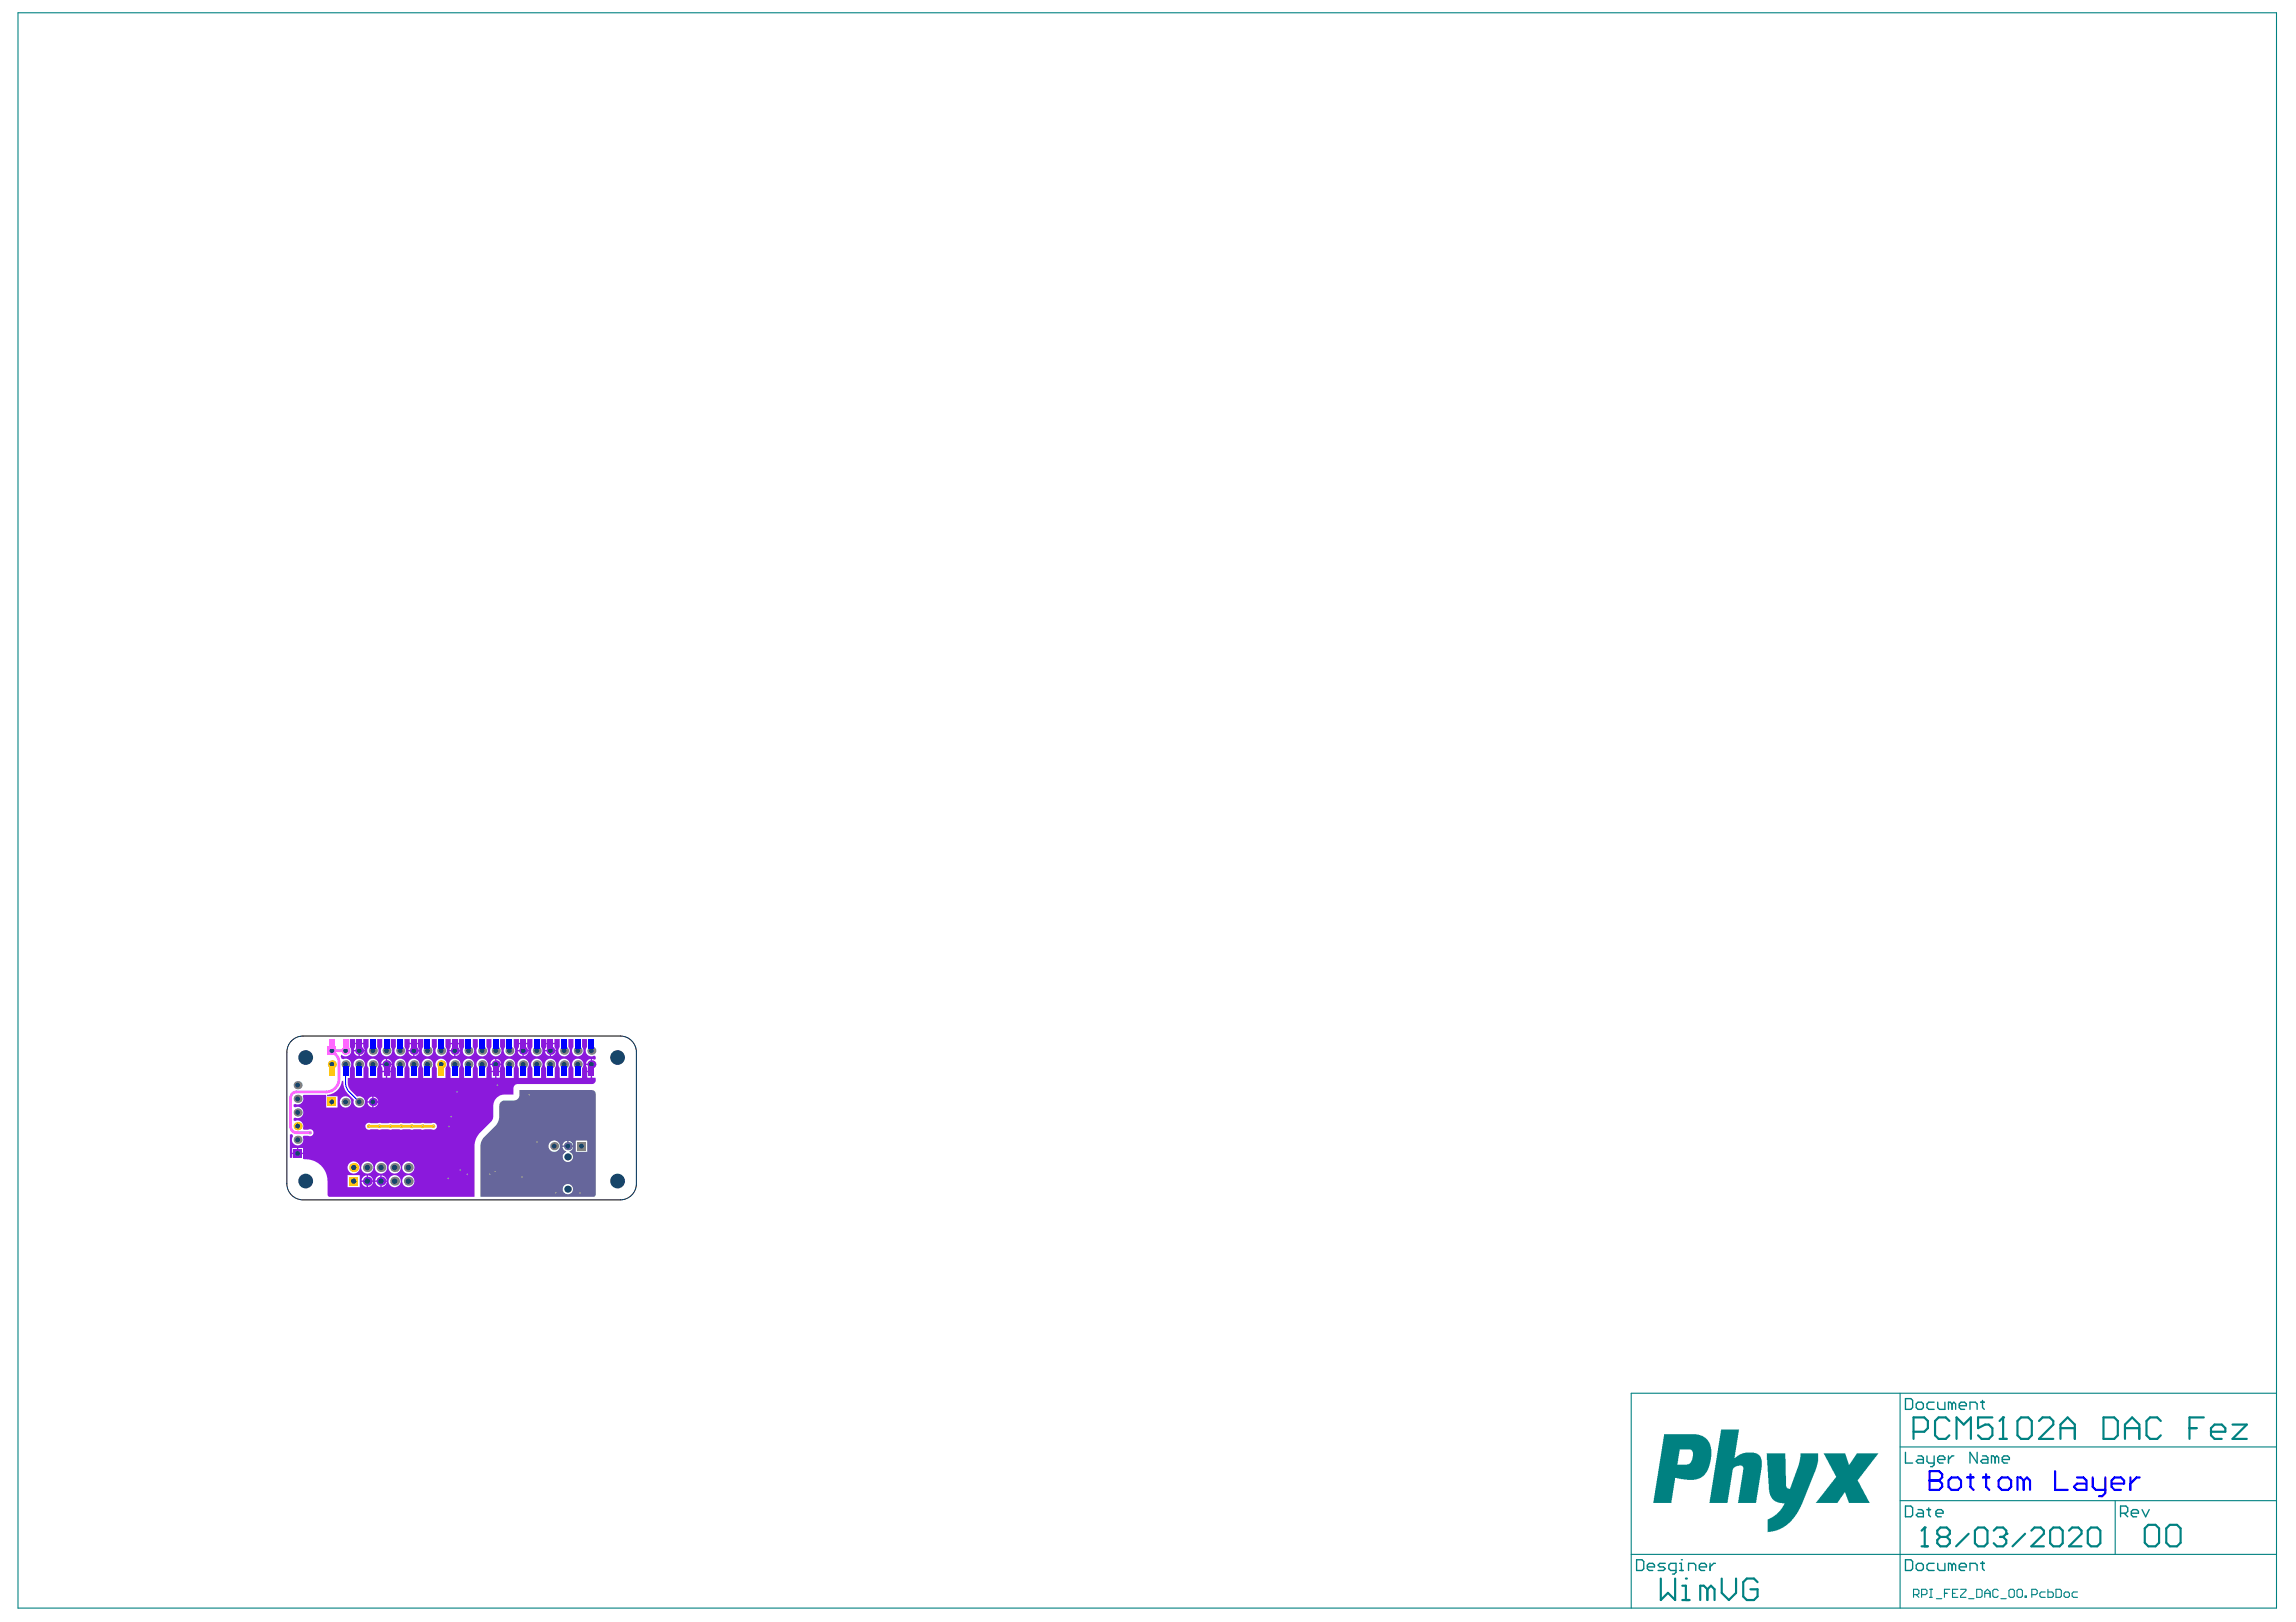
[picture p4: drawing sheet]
<svg xmlns="http://www.w3.org/2000/svg" width="297mm" height="210mm" viewBox="0 0 297 210" stroke-linecap="round" stroke-linejoin="round" font-family="sans-serif">
<g fill="#008181">
<path d="M228.5 188.1h2.5l.1 4.2 .2 .3 .1 .1 .2-.1 1.1-3.1 .2-.9v-.5h2.3v1l-.3 1.3-1.9 4.6-.8 1.3-1 1.1-1 .5-.8 .3-.7 .1v-1.2a.45 .45 0 0 1 .4-.6l.7-.5 .6-.5 .5-1h-.7l-.6-.2-.4-.4-.2-.4-.2-.7z"/>
<path d="M235.9 188.1h2.8l.5 1.4 .2-.1 .8-1.3h2.8l-2.6 3.3a.38 .38 0 0 0 .1 .5l1.4 2.6h-2.7l-.5-1.4h-.1l-.9 1.4h-2.8l2.2-2.8 .2-.3a.34 .34 0 0 0 .1-.5z"/>
<path d="M222.7 185h2.3l-.6 3.7 .7-.5 .7-.2h1.3l.4 .2 .3 .4 .1 .4v.9l-.7 4.6h-2.4l.7-4.1a.58 .58 0 0 0-.1-.7h-.7l-.3 .2a.59 .59 0 0 0-.3 .7l-.6 3.9h-2.4z"/>
<path d="M215.3 185.6h4.2l.8 .3 .6 .5 .4 .7 .1 .4v1.4l-.3 .8-.3 .8-.5 .6-.3 .2-.8 .2h-.9l-1.6-.2-.5 3.2h-2.3zM217.3 187.6l-.3 1.9h1.3l.3-.1 .3-.5 .1-.7a.57 .57 0 0 0-.3-.6z"/>
</g>
<g fill="none" stroke="#008181" stroke-width=".14">
<path d="M2.3 1.7h292.2v206.4h-292.2zM245.8 180.3v27.8M245.8 194.2h48.7M245.8 187.2h48.7M273.6 194.2v7M294.5 180.3h-83.5v27.8M211 201.2h83.5M247.6 206.4h.5l.2-.2v-.4l-.2-.1h-.5v1M247.9 206.4l.4 .3M248.6 206.4h.5l.2-.2v-.4l-.2-.1h-.5v1M249.6 205.7h.4M249.6 206.7h.4"/>
<path d="M249.8 205.7v1M250.5 206.9h.7M251.6 206.2h.3M252.3 205.7h-.7v1M252.6 206.2h.3M253.3 205.7h-.7v1h.7M253.6 205.7h.7v.1l-.7 .7v.2h.7M254.7 206.9h.7M255.7 205.7h.6l.1 .1v.7l-.1 .2h-.6zM256.8 206.2h.7M256.8 206.7v-.7l.3-.3 .4 .3v.7M258.5 205.8l-.2-.1h-.3l-.2 .1v.7l.2 .2h.3l.2-.2"/>
<path d="M258.9 206.9h.7M259.9 205.8l.2-.1h.3l.2 .1v.7l-.2 .2h-.3l-.2-.2zM260.9 205.8l.2-.1h.4l.1 .1v.7l-.1 .2h-.4l-.2-.2zM262 206.5h.2v.2h-.2zM262.9 206.4h.5l.2-.2v-.4l-.2-.1h-.5v1M264.6 206h-.5l-.2 .2v.3l.2 .2h.5M264.9 205.7v1h.6l.1-.2v-.3l-.1-.2h-.6M266 205.7h.5l.2 .1v.7l-.2 .2h-.5zM267 206.2l.2-.2h.4l.1 .2v.3l-.1 .2h-.4l-.2-.2zM268.8 206h-.6l-.1 .2v.3l.1 .2h.6"/>
</g>
<g fill="none" stroke="#008181" stroke-width=".18">
<path d="M246.5 194.9h.7l.2 .2v1l-.2 .2h-.7zM246.5 181h.7l.2 .2v1l-.2 .2h-.7zM246.5 187.9v1.4h.9M247.9 181.7l.2-.2h.5l.2 .2v.5l-.2 .2h-.5l-.2-.2zM248.1 195.4h.5l.2 .2v.7h-.7l-.2-.2 .2-.3h.7M248.1 188.4h.5l.2 .2v.7h-.7l-.2-.2 .2-.2h.7M249.3 195.4h.5M249.3 188.4v.7l.2 .2h.7M249.5 195.1v1l.3 .2M250.2 181.5h-.7l-.2 .2v.5l.2 .2h.7M250.2 188.4v1.2l-.2 .2h-.2M250.5 195.8h.9v-.2l-.2-.2h-.5l-.2 .2v.5l.2 .2h.5"/>
<path d="M250.7 188.9h.9v-.3l-.2-.2h-.5l-.2 .2v.5l.2 .2h.5M250.7 181.5v.7l.2 .2h.7v-.9M252.1 188.4v.9M252.5 181.7l-.2-.2h-.2v.9M252.5 181.7l.3-.2 .2 .2v.7M252.5 181.7v.7M252.8 188.4h-.3l-.4 .5M253.5 181.9h.9v-.2l-.2-.2h-.5l-.2 .2v.5l.2 .2h.5M254.9 182.4v-.9h.7l.2 .2v.7M255.8 187.9v1.4l-.9-1.4v1.4M256.3 181.5h.4M256.5 188.4h.4l.3 .2v.7h-.7l-.2-.2 .2-.2h.7"/>
<path d="M256.5 181.2v1l.2 .2M258.1 188.6l-.2-.2h-.3v.9M258.1 188.6v.7M258.1 188.6l.2-.2 .3 .2v.7M259 188.9h1v-.3l-.3-.2h-.4l-.3 .2v.5l.3 .2h.4M274.3 195.8h.7l.3-.2v-.5l-.3-.2h-.7v1.4M274.8 195.8l.5 .5M275.7 195.8h1v-.2l-.3-.2h-.4l-.3 .2v.5l.3 .2h.4M277.1 195.4l.5 .9 .5-.9M211.7 201.8h.7l.3 .3v.9l-.3 .2h-.7zM213.1 202.8h.9v-.3l-.2-.2h-.4l-.3 .2v.5l.3 .2h.4M215.4 202.3h-.7l-.2 .2 .2 .3h.5l.2 .2-.2 .2h-.7"/>
<path d="M216.8 203.2h-.7l-.2-.2v-.5l.2-.2h.7v1.2l-.2 .2h-.2M217.3 203.2h.5M217.3 202.3h.2v.9M217.5 201.8h.1M218.5 203.2v-.9h.6l.3 .2v.7M219.8 202.8h1v-.3l-.3-.2h-.4l-.3 .2v.5l.3 .2h.4M221.2 202.3v.9M221.9 202.3h-.2l-.5 .5M246.5 201.8h.7l.2 .3v.9l-.2 .2h-.7zM247.9 202.5l.2-.2h.5l.2 .2v.5l-.2 .2h-.5l-.2-.2zM250.2 202.3h-.7l-.2 .2v.5l.2 .2h.7M250.7 202.3v.7l.2 .2h.7v-.9"/>
<path d="M252.5 202.5l-.2-.2h-.2v.9M252.5 202.5v.7M252.5 202.5l.3-.2 .2 .2v.7M253.5 202.8h.9v-.3l-.2-.2h-.5l-.2 .2v.5l.2 .2h.5M254.9 203.2v-.9h.7l.2 .2v.7M256.3 202.3h.4M256.5 202.1v.9l.2 .2"/>
</g>
<g fill="none" stroke="#008181" stroke-width=".28">
<path d="M247.6 185.3h1.3l.5-.5v-.9l-.5-.5h-1.3v2.8M249 197.7h.1M249 197.7v2.4M249 197.7l-.4 .4M251 198.9l-.4 .4v.4l.4 .4h.8l.5-.4v-.4l-.5-.4M251 198.9l-.4-.4v-.4l.4-.4h.8l.5 .4v.4l-.5 .4M251 198.9h.8M252.2 183.9l-.5-.5h-.9l-.5 .5v1.8l.5 .5h.9l.5-.5M253.1 186.2v-2.8l.9 1 1-1v2.8M254.7 198.5l-1.6 1.6M255.5 198.1l.4-.4h.8l.4 .4v1.6l-.4 .4h-.8l-.4-.4zM257.8 183.4h-1.9v1.4l.9-.4h.5l.5 .4v.9l-.5 .5h-.9l-.5-.5"/>
<path d="M257.9 198.1l.4-.4h.8l.5 .4v.4M258.7 186.2h.9M258.7 198.9h.4M259.1 183.4h.1M259.1 183.4v2.8M259.1 183.4l-.4 .5M259.1 198.9l.5 .4v.4l-.5 .4h-.8l-.4-.4M259.6 198.5h.1M259.6 198.5l-.5 .4M261 183.9l.5-.5h.9l.5 .5v1.8l-.5 .5h-.9l-.5-.5zM262 198.5l-1.6 1.6M262.8 198.1l.4-.4h.8l.4 .4v.4l-1.6 1.6h1.6"/>
<path d="M263.8 183.9l.4-.5h1l.4 .5v.5l-1.8 1.8h1.8M265.2 198.1l.4-.4h.9l.4 .4v1.6l-.4 .4h-.9l-.4-.4zM266.6 186.2v-1.8l.9-1 .9 1v1.8M266.6 184.8h1.8M267.7 198.1l.4-.4h.8l.4 .4v.4l-1.6 1.6h1.6M270.1 198.1l.4-.4h.8l.4 .4v1.6l-.4 .4h-.8l-.4-.4zM272.1 183.4h1.4l.5 .5v1.8l-.5 .5h-1.4zM274.9 186.2v-1.8l.9-1 1 1v1.8M274.9 184.8h1.9M277.9 197.3h1l.4 .5v1.8l-.4 .5h-1l-.4-.5v-1.8zM279.5 183.9l-.4-.5h-.9l-.5 .5v1.8l.5 .5h.9l.4-.5M280.3 197.8l.4-.5h.9l.5 .5v1.8l-.5 .5h-.9l-.4-.5z"/>
<path d="M283.3 184.8h.9M285.1 183.4h-1.8v2.8M286 185.3h1.9v-.5l-.5-.4h-.9l-.5 .4v.9l.5 .5h.9M288.8 184.4h1.9l-1.9 1.8h1.9M214.9 204.3v2.8l.9-1 .9 1v-2.8M217.6 207.1h1M217.6 205.2h.5v1.9M218.1 204.3h.1M220.9 205.7l-.5-.5h-.4v1.9M220.9 205.7v1.4M220.9 205.7l.5-.5 .4 .5v1.4M222.7 204.3v1.8l1 1 .9-1v-1.8"/>
<path d="M227.4 204.7l-.5-.4h-.9l-.5 .4v1.9l.5 .5h.9l.5-.5v-.9h-.9M248.6 200.1h.8"/>
</g>
<path d="M64.8 142.6l.4-.2h1.3a.7 .7 0 0 0 .7-.7v-.6h9.4a.49 .49 0 0 1 .5 .5v13l-.2 .3h-14.7v-6.5a1.67 1.67 0 0 1 .5-1.3l1.4-1.4a1.77 1.77 0 0 0 .5-1.2v-1.5zM73.6 147.6v.6h.6l-.2-.4zM73 147.8l-.2 .4h.6v-.6zM74.5 147.6v1.5h1.5v-1.5zM71 148.3a.74 .74 0 0 0 1.4 0 .74 .74 0 0 0-1.4 0zM72.8 148.4l.1 .3 .4 .4a.66 .66 0 0 0-.4 1 .66 .66 0 0 0 1.1 0 .66 .66 0 0 0-.3-1l.4-.4 .1-.3zM72.8 153.9a.67 .67 0 0 0 1.3 0 .67 .67 0 0 0-1.3 0z" fill="#66669b"/>
<path d="M45.3 134.5h.6v.5h1.1v-.5h.7v1a.73 .73 0 0 0 0 1 .73 .73 0 0 0 1 0 .73 .73 0 0 0 .1-1v-1h.6v1v.1a.73 .73 0 0 0 .7 1.1 .73 .73 0 0 0 .5-1.2v-1h.6v1l-.1 .1a.73 .73 0 0 0 .7 1.1 .73 .73 0 0 0 .5-1.2v-1h.7v.5h1.1v-.5h.6v1v.1a.73 .73 0 0 0 .7 1.1 .73 .73 0 0 0 .5-1.2v-1h.6v1l-.1 .1a.73 .73 0 0 0 .7 1.1 .73 .73 0 0 0 .5-1.2v-1h.7v.5h1.1v-.5h.6v1v.1a.73 .73 0 0 0 .7 1.1 .73 .73 0 0 0 .5-1.2v-1h.6v1l-.1 .1a.73 .73 0 0 0 .7 1.1 .73 .73 0 0 0 .5-1.2v-1h.7v1l-.1 .1a.73 .73 0 0 0 .7 1.1 .73 .73 0 0 0 .5-1.2v-1h.7v1l-.1 .1a.73 .73 0 0 0 .7 1.1 .73 .73 0 0 0 .5-1.2v-1h.6v.5h1.1v-.5h.7v1l-.1 .1a.73 .73 0 0 0 .7 1.1 .73 .73 0 0 0 .5-1.2v-1h.7v.5h1v-.5h.7v1l-.1 .1a.73 .73 0 0 0 .7 1.1 .73 .73 0 0 0 .5-1.2v-1h.7v1l-.1 .1a.73 .73 0 0 0 .7 1.1 .73 .73 0 0 0 .5-1.2v-1h.7v1l-.1 .1a.74 .74 0 0 0 .1 .9 .74 .74 0 0 0 .9 .1l.1 .1 .1 .4h-.2l-.3-.1v.7l-.1 .1h-.7l.2 .4v.4h.5l.1 .1v.8h.4l.1 .1a.52 .52 0 0 1-.5 .7h-9.7a.63 .63 0 0 0-.5 .8v.5h-1.2a1.47 1.47 0 0 0-1.4 1.4v1.5l-.1 .4-1.8 1.9a2.54 2.54 0 0 0-.5 1.6v6.5h-18.7l-.2-.1-.1-.2v-1.8a2.82 2.82 0 0 0-2.9-2.8h-.3v-.6h-1.4v.4h-.3v-3h.2h.2v.3a.73 .73 0 0 0 .6 1.1 .73 .73 0 0 0 .7-1l.1-.2h.6a.46 .46 0 0 0 .7-.4 .46 .46 0 0 0-.7-.4h-.6l-.1-.2a.73 .73 0 0 0-.2-.8 .73 .73 0 0 0-.8-.1l-.2-.1v-.3l.2-.1 .1 .1a.73 .73 0 0 0 .9-.8 .73 .73 0 0 0-1-.6l-.2-.1v-.3h.2h.1a.73 .73 0 0 0 .8-.2 .73 .73 0 0 0 .1-.8v-.2h3v1.6h1.5v-1.4h-1.4v-.2h.2a2.05 2.05 0 0 0 1.7-1.8h.2v.5a2.05 2.05 0 0 0 .6 1.2l.8 .7a.73 .73 0 0 0 .6 1 .73 .73 0 0 0 .8-.8 .73 .73 0 0 0-1-.6l-.8-.8a1.92 1.92 0 0 1-.4-1.6h.3v-1.3a.73 .73 0 0 0 0-.9 .73 .73 0 0 0-.9-.2l-.2-.1-.1-.3 .1-.2a.73 .73 0 0 0 1 0 .73 .73 0 0 0 .1-1zM70.7 135.1v.4l-.2 .4h1.4l-.2-.4v-.4zM67.1 135.1v.4l-.1 .4h1.4l-.2-.4v-.4zM58.3 135.1v.4l-.2 .4h1.4l-.1-.4v-.4zM53 135.1v.4l-.2 .4h1.4l-.1-.4v-.4zM45.9 135.1v.4l-.1 .4h1.4l-.2-.4v-.4zM71.3 136.1v.6l.4-.2 .2-.4zM70.5 136.1l.2 .4 .4 .2v-.6zM67.8 136.1v.6l.4-.2 .2-.4zM67 136.1l.2 .4 .4 .2v-.6zM58.9 136.1v.6l.4-.2 .2-.4zM58.1 136.1l.2 .4 .5 .2v-.6zM53.6 136.1v.6l.4-.2 .2-.4zM52.8 136.1l.2 .4 .4 .2v-.6zM46.6 136.1v.6l.4-.2 .2-.4zM45.8 136.1l.2 .4 .4 .2v-.6zM76 137.2l-.2 .4h.6v-.6zM64.2 137v.6h.6l-.2-.4zM63.6 137.2l-.2 .4h.7v-.6zM50.1 137v.6h.6l-.2-.4zM49.5 137.2l-.2 .4h.6v-.6zM63.4 137.8l.2 .4v.4h1.1v-.4l.1-.4zM49.3 137.8l.2 .4v.4h1v-.4l.2-.4zM64.2 138.7v.8h.5v-.8zM63.6 138.7v.8h.5v-.8zM50.1 138.7v.8h.4v-.8zM49.5 138.7v.8h.4v-.8zM76 138.7v.8h.4v-.8zM74.2 137.2a.72 .72 0 0 0 0 1v1.3h1.1v-1.3a.73 .73 0 0 0-.1-1 .73 .73 0 0 0-1 0zM72.5 137.2a.73 .73 0 0 0-.1 1v1.3h1.1v-1.3a.73 .73 0 0 0 0-1 .73 .73 0 0 0-1 0zM70.7 137.2a.73 .73 0 0 0 0 1v1.3h1.1v-1.3a.73 .73 0 0 0-.1-1 .73 .73 0 0 0-1 0zM68.9 137.2a.73 .73 0 0 0 0 1v1.3h1.1v-1.3a.73 .73 0 0 0-.1-1 .73 .73 0 0 0-1 0zM67.2 137.2a.72 .72 0 0 0-.1 1v1.3h1.1v-1.3a.73 .73 0 0 0 0-1 .73 .73 0 0 0-1 0zM65.4 137.2a.73 .73 0 0 0 0 1v1.3h1.1v-1.3a.73 .73 0 0 0-.1-1 .73 .73 0 0 0-1 0zM61.9 137.2a.73 .73 0 0 0-.1 1v1.3h1.1v-1.3a.73 .73 0 0 0 0-1 .73 .73 0 0 0-1 0zM60.1 137.2a.72 .72 0 0 0-.1 1v1.3h1.2v-1.3a.73 .73 0 0 0-.1-1 .73 .73 0 0 0-1 0zM58.3 137.2a.73 .73 0 0 0 0 1v1.3h1.1v-1.3a.73 .73 0 0 0-.1-1 .73 .73 0 0 0-1 0zM56.6 137.2a.73 .73 0 0 0-.1 1v1.3h1.1v-1.3a.73 .73 0 0 0 0-1 .73 .73 0 0 0-1 0zM54.8 137.2a.73 .73 0 0 0-.1 1v1.3h1.2v-1.3a.73 .73 0 0 0-.1-1 .73 .73 0 0 0-1 0zM53 137.2a.72 .72 0 0 0 0 1v1.3h1.1v-1.3a.73 .73 0 0 0-.1-1 .73 .73 0 0 0-1 0zM51.2 137.2a.73 .73 0 0 0 0 1v1.3h1.1v-1.3a.73 .73 0 0 0 0-1 .73 .73 0 0 0-1.1 0zM47.7 137.2a.72 .72 0 0 0 0 1v1.3h1.1v-1.3a.73 .73 0 0 0-.1-1 .73 .73 0 0 0-1 0zM45.9 137.2a.73 .73 0 0 0 0 1v1.3h1.1v-1.3a.73 .73 0 0 0 0-1 .73 .73 0 0 0-1.1 0zM48.3 141.9v.6h.6l-.2-.4zM47.7 142.1l-.2 .4h.6v-.6zM48.3 142.7v.6l.4-.2 .2-.4zM47.5 142.7l.2 .4 .4 .2v-.6zM44 142.6a.74 .74 0 0 0 1.4 0 .74 .74 0 0 0-1.4 0zM47.4 145.4a.46 .46 0 0 0 0 .6 .46 .46 0 0 0 .6 .1l5.3 .1 2.5-.1a.46 .46 0 0 0 .7-.3 .46 .46 0 0 0-.7-.4l-8.1-.1zM38.6 148.6v.6h.6v-.6zM37.8 148.6v.6h.6v-.6zM52 151.1a.8 .8 0 0 0 1.6 0 .8 .8 0 0 0-1.6 0zM50.3 151.1a.79 .79 0 0 0 1.5 0 .79 .79 0 0 0-1.5 0zM48.5 151.1a.8 .8 0 0 0 1.6 0 .8 .8 0 0 0-1.6 0zM46.7 151.1a.8 .8 0 0 0 1.6 0 .8 .8 0 0 0-1.6 0zM45 151.1a.79 .79 0 0 0 1.5 0 .79 .79 0 0 0-1.5 0zM49.4 152.1v.7h.6v-.1a.74 .74 0 0 0-.6-.6zM48.8 152.3l-.3 .5h.7v-.7zM47.6 152.1v.7h.7v-.1a.74 .74 0 0 0-.7-.6zM47 152.3l-.2 .5h.6v-.7zM49.4 152.9v.7h.1a.74 .74 0 0 0 .5-.7zM48.5 152.9l.1 .2a.74 .74 0 0 0 .6 .5v-.7zM47.6 152.9v.7h.1a.74 .74 0 0 0 .6-.7zM46.8 152.9v.2a.74 .74 0 0 0 .6 .5v-.7zM45 152.1v1.5h1.5v-1.5zM52 152.9a.8 .8 0 0 0 1.6 0 .8 .8 0 0 0-1.6 0zM50.3 152.9a.79 .79 0 0 0 1.5 0 .79 .79 0 0 0-1.5 0z" fill="#8b19dc"/>
<path d="M43.9 137.5v2.1M44.7 136h-1.8l.5 .5M37.6 142.1v3.7M38.4 146.6h1.7" fill="none" stroke="#f6f" stroke-width=".35"/>
<path d="M44.7 138.7v1.4M45.2 141.4l1.3 1.2" fill="none" stroke="#00f" stroke-width=".14"/>
<path d="M47.7 145.8h4.2" fill="none" stroke="#ffc612" stroke-width=".35"/>
<circle cx="54.7" cy="145.8" r=".18" fill="#ffc612"/>
<path d="M51.9 145.8h4.2" fill="none" stroke="#ffc612" stroke-width=".35"/>
<path d="M43.4 136.5a1.41 1.41 0 0 1 .5 1M43.9 139.6a1.67 1.67 0 0 1-1.7 1.7h-3.8a.77 .77 0 0 0-.8 .8M37.6 145.8a.77 .77 0 0 0 .8 .8" fill="none" stroke="#f6f" stroke-width=".35"/>
<g fill="none" stroke="#00f" stroke-width=".28">
<path d="M249.6 191.6h.1M249.6 190.4h1.3l.4 .4v.4l-.4 .4 .4 .4v.4l-.4 .4h-1.3zM249.6 191.6h1.3M252.1 191.6l.4-.4h.8l.4 .4v.8l-.4 .4h-.8l-.4-.4zM254.5 191.2h.8M254.9 190.8v1.6l.4 .4M256.5 191.2h.9M256.9 190.8v1.6l.5 .4M258.6 191.6l.4-.4h.8l.4 .4v.8l-.4 .4h-.8l-.4-.4zM261.8 191.6l-.4-.4h-.4v1.6M261.8 191.6v1.2M261.8 191.6l.4-.4 .4 .4v1.2"/>
<path d="M265.9 190.4v2.4h1.6M268.7 191.2h.8l.4 .4v1.2h-1.2l-.4-.4 .4-.4h1.2M270.7 191.2v1.2l.4 .4h1.3M272.4 191.2v2l-.4 .4h-.4M273.2 192h1.6v-.4l-.4-.4h-.8l-.4 .4v.8l.4 .4h.8M275.6 191.2v1.6M276.8 191.2h-.4l-.8 .8"/>
</g>
<path d="M44.7 140.1a1.76 1.76 0 0 0 .5 1.3" fill="none" stroke="#00f" stroke-width=".14"/>
<circle cx="58.1" cy="145.8" r=".24" fill="#8b19dc"/>
<circle cx="58.1" cy="145.8" r=".1" fill="#a7978e"/>
<circle cx="53.3" cy="145.8" r=".24" fill="#ffc612"/>
<circle cx="53.3" cy="145.8" r=".1" fill="#a7978e"/>
<circle cx="47.7" cy="145.8" r=".24" fill="#ffc612"/>
<circle cx="47.7" cy="145.8" r=".1" fill="#a7978e"/>
<circle cx="49.1" cy="145.8" r=".24" fill="#ffc612"/>
<circle cx="49.1" cy="145.8" r=".1" fill="#a7978e"/>
<circle cx="50.5" cy="145.8" r=".24" fill="#ffc612"/>
<circle cx="50.5" cy="145.8" r=".1" fill="#a7978e"/>
<circle cx="51.9" cy="145.8" r=".24" fill="#ffc612"/>
<circle cx="51.9" cy="145.8" r=".1" fill="#a7978e"/>
<circle cx="54.7" cy="145.8" r=".24" fill="#ffc612"/>
<circle cx="54.7" cy="145.8" r=".1" fill="#a7978e"/>
<circle cx="60.5" cy="152" r=".24" fill="#8b19dc"/>
<circle cx="60.5" cy="152" r=".1" fill="#a7978e"/>
<circle cx="58" cy="152.5" r=".24" fill="#8b19dc"/>
<circle cx="58" cy="152.5" r=".1" fill="#a7978e"/>
<circle cx="59.5" cy="151.4" r=".24" fill="#8b19dc"/>
<circle cx="59.5" cy="151.4" r=".1" fill="#a7978e"/>
<circle cx="58.4" cy="144.5" r=".24" fill="#8b19dc"/>
<circle cx="58.4" cy="144.5" r=".1" fill="#a7978e"/>
<circle cx="59.1" cy="141.3" r=".24" fill="#8b19dc"/>
<circle cx="59.1" cy="141.3" r=".1" fill="#a7978e"/>
<circle cx="64.3" cy="140.4" r=".24" fill="#8b19dc"/>
<circle cx="64.3" cy="140.4" r=".1" fill="#a7978e"/>
<circle cx="63.3" cy="152" r=".24" fill="#66669b"/>
<circle cx="63.3" cy="152" r=".1" fill="#a7978e"/>
<circle cx="64.1" cy="151.6" r=".24" fill="#66669b"/>
<circle cx="64.1" cy="151.6" r=".1" fill="#a7978e"/>
<circle cx="68.5" cy="141.7" r=".24" fill="#66669b"/>
<circle cx="68.5" cy="141.7" r=".1" fill="#a7978e"/>
<circle cx="67.5" cy="152.3" r=".24" fill="#66669b"/>
<circle cx="67.5" cy="152.3" r=".1" fill="#a7978e"/>
<circle cx="69.5" cy="147.8" r=".24" fill="#66669b"/>
<circle cx="69.5" cy="147.8" r=".1" fill="#a7978e"/>
<circle cx="56.1" cy="145.8" r=".24" fill="#ffc612"/>
<circle cx="56.1" cy="145.8" r=".1" fill="#a7978e"/>
<circle cx="40.1" cy="146.6" r=".24" fill="#f6f"/>
<circle cx="40.1" cy="146.6" r=".1" fill="#a7978e"/>
<circle cx="71.9" cy="154.4" r=".24" fill="#66669b"/>
<circle cx="71.9" cy="154.4" r=".1" fill="#a7978e"/>
<circle cx="75" cy="154.4" r=".24" fill="#66669b"/>
<circle cx="75" cy="154.4" r=".1" fill="#a7978e"/>
<path d="M38 148.7h1v1.1h-1z" fill-rule="evenodd" fill="#8b19dc"/>
<circle cx="38.5" cy="149.3" r=".31" fill="#174569"/>
<circle cx="38.5" cy="142.2" r=".53" fill="#818181"/>
<circle cx="38.5" cy="142.2" r=".31" fill="#174569"/>
<circle cx="38.5" cy="147.5" r=".53" fill="#818181"/>
<circle cx="38.5" cy="147.5" r=".31" fill="#174569"/>
<circle cx="38.5" cy="145.7" r=".53" fill="#ffc612"/>
<circle cx="38.5" cy="145.7" r=".31" fill="#174569"/>
<circle cx="38.5" cy="144" r=".53" fill="#818181"/>
<circle cx="38.5" cy="144" r=".31" fill="#174569"/>
<path d="M74.7 147.8h1.1v1h-1.1z" fill-rule="evenodd" fill="#818181"/>
<circle cx="75.2" cy="148.3" r=".31" fill="#174569"/>
<circle cx="38.5" cy="140.4" r=".53" fill="#818181"/>
<circle cx="38.5" cy="140.4" r=".31" fill="#174569"/>
<path d="M45.2 152.3h1.1v1.1h-1.1z" fill-rule="evenodd" fill="#ffc612"/>
<circle cx="45.8" cy="152.9" r=".35" fill="#174569"/>
<circle cx="45.8" cy="151.1" r=".58" fill="#ffc612"/>
<circle cx="45.8" cy="151.1" r=".35" fill="#174569"/>
<path d="M42.4 142.1h1.1v1h-1.1z" fill-rule="evenodd" fill="#ffc612"/>
<circle cx="42.9" cy="142.6" r=".31" fill="#174569"/>
<circle cx="44.7" cy="142.6" r=".53" fill="#818181"/>
<circle cx="44.7" cy="142.6" r=".31" fill="#174569"/>
<path d="M42.4 135.4h1.1v1.1h-1.1z" fill-rule="evenodd" fill="#f6f"/>
<circle cx="42.9" cy="136" r=".31" fill="#174569"/>
<circle cx="42.9" cy="137.7" r=".53" fill="#ffc612"/>
<circle cx="42.9" cy="137.7" r=".31" fill="#174569"/>
<circle cx="44.7" cy="136" r=".53" fill="#f6f"/>
<circle cx="44.7" cy="136" r=".31" fill="#174569"/>
<circle cx="44.7" cy="137.7" r=".53" fill="#818181"/>
<circle cx="44.7" cy="137.7" r=".31" fill="#174569"/>
<circle cx="49.3" cy="152.9" r=".58" fill="#8b19dc"/>
<circle cx="49.3" cy="152.9" r=".35" fill="#174569"/>
<circle cx="51.1" cy="152.9" r=".58" fill="#818181"/>
<circle cx="51.1" cy="152.9" r=".35" fill="#174569"/>
<circle cx="49.3" cy="151.1" r=".58" fill="#818181"/>
<circle cx="49.3" cy="151.1" r=".35" fill="#174569"/>
<circle cx="51.1" cy="151.1" r=".58" fill="#818181"/>
<circle cx="51.1" cy="151.1" r=".35" fill="#174569"/>
<circle cx="48.2" cy="142.6" r=".53" fill="#8b19dc"/>
<circle cx="48.2" cy="142.6" r=".31" fill="#174569"/>
<circle cx="50" cy="137.7" r=".53" fill="#8b19dc"/>
<circle cx="50" cy="137.7" r=".31" fill="#174569"/>
<circle cx="50" cy="136" r=".53" fill="#818181"/>
<circle cx="50" cy="136" r=".31" fill="#174569"/>
<circle cx="48.2" cy="137.7" r=".53" fill="#818181"/>
<circle cx="48.2" cy="137.7" r=".31" fill="#174569"/>
<circle cx="48.2" cy="136" r=".53" fill="#818181"/>
<circle cx="48.2" cy="136" r=".31" fill="#174569"/>
<circle cx="51.8" cy="137.7" r=".53" fill="#818181"/>
<circle cx="51.8" cy="137.7" r=".31" fill="#174569"/>
<circle cx="51.8" cy="136" r=".53" fill="#818181"/>
<circle cx="51.8" cy="136" r=".31" fill="#174569"/>
<circle cx="57.1" cy="137.7" r=".53" fill="#ffc612"/>
<circle cx="57.1" cy="137.7" r=".31" fill="#174569"/>
<circle cx="57.1" cy="136" r=".53" fill="#818181"/>
<circle cx="57.1" cy="136" r=".31" fill="#174569"/>
<circle cx="53.5" cy="137.7" r=".53" fill="#818181"/>
<circle cx="53.5" cy="137.7" r=".31" fill="#174569"/>
<circle cx="53.5" cy="136" r=".53" fill="#8b19dc"/>
<circle cx="53.5" cy="136" r=".31" fill="#174569"/>
<circle cx="55.3" cy="136" r=".53" fill="#818181"/>
<circle cx="55.3" cy="136" r=".31" fill="#174569"/>
<circle cx="55.3" cy="137.7" r=".53" fill="#818181"/>
<circle cx="55.3" cy="137.7" r=".31" fill="#174569"/>
<circle cx="62.4" cy="136" r=".53" fill="#818181"/>
<circle cx="62.4" cy="136" r=".31" fill="#174569"/>
<circle cx="62.4" cy="137.7" r=".53" fill="#818181"/>
<circle cx="62.4" cy="137.7" r=".31" fill="#174569"/>
<circle cx="60.6" cy="136" r=".53" fill="#818181"/>
<circle cx="60.6" cy="136" r=".31" fill="#174569"/>
<circle cx="60.6" cy="137.7" r=".53" fill="#818181"/>
<circle cx="60.6" cy="137.7" r=".31" fill="#174569"/>
<circle cx="67.7" cy="136" r=".53" fill="#8b19dc"/>
<circle cx="67.7" cy="136" r=".31" fill="#174569"/>
<circle cx="67.7" cy="137.7" r=".53" fill="#818181"/>
<circle cx="67.7" cy="137.7" r=".31" fill="#174569"/>
<circle cx="65.9" cy="136" r=".53" fill="#818181"/>
<circle cx="65.9" cy="136" r=".31" fill="#174569"/>
<circle cx="65.9" cy="137.7" r=".53" fill="#818181"/>
<circle cx="65.9" cy="137.7" r=".31" fill="#174569"/>
<circle cx="73.5" cy="153.9" r=".42" fill="#818181"/>
<circle cx="73.5" cy="153.9" r=".45" fill="#174569"/>
<circle cx="73.5" cy="148.3" r=".53" fill="#66669b"/>
<circle cx="73.5" cy="148.3" r=".31" fill="#174569"/>
<circle cx="71.7" cy="148.3" r=".53" fill="#818181"/>
<circle cx="71.7" cy="148.3" r=".31" fill="#174569"/>
<circle cx="73.5" cy="149.7" r=".42" fill="#818181"/>
<circle cx="73.5" cy="149.7" r=".45" fill="#174569"/>
<circle cx="71.2" cy="137.7" r=".53" fill="#818181"/>
<circle cx="71.2" cy="137.7" r=".31" fill="#174569"/>
<circle cx="71.2" cy="136" r=".53" fill="#8b19dc"/>
<circle cx="71.2" cy="136" r=".31" fill="#174569"/>
<circle cx="73" cy="136" r=".53" fill="#818181"/>
<circle cx="73" cy="136" r=".31" fill="#174569"/>
<circle cx="73" cy="137.7" r=".53" fill="#818181"/>
<circle cx="73" cy="137.7" r=".31" fill="#174569"/>
<circle cx="76.5" cy="137.7" r=".53" fill="#8b19dc"/>
<circle cx="76.5" cy="137.7" r=".31" fill="#174569"/>
<circle cx="76.5" cy="136" r=".53" fill="#818181"/>
<circle cx="76.5" cy="136" r=".31" fill="#174569"/>
<circle cx="47.5" cy="152.9" r=".58" fill="#8b19dc"/>
<circle cx="47.5" cy="152.9" r=".35" fill="#174569"/>
<circle cx="52.8" cy="152.9" r=".58" fill="#818181"/>
<circle cx="52.8" cy="152.9" r=".35" fill="#174569"/>
<circle cx="47.5" cy="151.1" r=".58" fill="#818181"/>
<circle cx="47.5" cy="151.1" r=".35" fill="#174569"/>
<circle cx="52.8" cy="151.1" r=".58" fill="#818181"/>
<circle cx="52.8" cy="151.1" r=".35" fill="#174569"/>
<circle cx="46.5" cy="142.6" r=".53" fill="#818181"/>
<circle cx="46.5" cy="142.6" r=".31" fill="#174569"/>
<circle cx="64.1" cy="136" r=".53" fill="#818181"/>
<circle cx="64.1" cy="136" r=".31" fill="#174569"/>
<circle cx="64.1" cy="137.7" r=".53" fill="#8b19dc"/>
<circle cx="64.1" cy="137.7" r=".31" fill="#174569"/>
<circle cx="58.8" cy="136" r=".53" fill="#8b19dc"/>
<circle cx="58.8" cy="136" r=".31" fill="#174569"/>
<circle cx="58.8" cy="137.7" r=".53" fill="#818181"/>
<circle cx="58.8" cy="137.7" r=".31" fill="#174569"/>
<circle cx="46.5" cy="136" r=".53" fill="#8b19dc"/>
<circle cx="46.5" cy="136" r=".31" fill="#174569"/>
<circle cx="46.5" cy="137.7" r=".53" fill="#818181"/>
<circle cx="46.5" cy="137.7" r=".31" fill="#174569"/>
<circle cx="69.4" cy="136" r=".53" fill="#818181"/>
<circle cx="69.4" cy="136" r=".31" fill="#174569"/>
<circle cx="69.4" cy="137.7" r=".53" fill="#818181"/>
<circle cx="69.4" cy="137.7" r=".31" fill="#174569"/>
<circle cx="74.7" cy="137.7" r=".53" fill="#818181"/>
<circle cx="74.7" cy="137.7" r=".31" fill="#174569"/>
<circle cx="74.7" cy="136" r=".53" fill="#818181"/>
<circle cx="74.7" cy="136" r=".31" fill="#174569"/>
<circle cx="39.5" cy="152.8" r=".46" fill="#818181"/>
<circle cx="39.5" cy="152.8" r=".96" fill="#174569"/>
<circle cx="39.5" cy="136.9" r=".46" fill="#818181"/>
<circle cx="39.5" cy="136.9" r=".96" fill="#174569"/>
<circle cx="79.9" cy="152.8" r=".46" fill="#818181"/>
<circle cx="79.9" cy="152.8" r=".96" fill="#174569"/>
<circle cx="79.9" cy="136.9" r=".46" fill="#818181"/>
<circle cx="79.9" cy="136.9" r=".96" fill="#174569"/>
<path d="M42.6 138h.7v1.3h-.7z" fill-rule="evenodd" fill="#ffc612"/>
<path d="M47.9 138h.7v1.3h-.7z" fill-rule="evenodd" fill="#00f"/>
<path d="M49.7 138h.7v1.3h-.7z" fill-rule="evenodd" fill="#8b19dc"/>
<path d="M55 138h.7v1.3h-.7z" fill-rule="evenodd" fill="#00f"/>
<path d="M56.7 138h.7v1.3h-.7z" fill-rule="evenodd" fill="#ffc612"/>
<path d="M62 138h.7v1.3h-.7z" fill-rule="evenodd" fill="#00f"/>
<path d="M63.8 138h.7v1.3h-.7z" fill-rule="evenodd" fill="#8b19dc"/>
<g fill="#00f">
<path d="M69.1 138h.7v1.3h-.7z" fill-rule="evenodd"/>
<path d="M70.9 138h.7v1.3h-.7z" fill-rule="evenodd"/>
</g>
<path d="M76.2 138h.7v1.3h-.7z" fill-rule="evenodd" fill="#8b19dc"/>
<path d="M42.6 134.4h.7v1.3h-.7z" fill-rule="evenodd" fill="#f6f"/>
<g fill="#00f">
<path d="M47.9 134.4h.7v1.3h-.7z" fill-rule="evenodd"/>
<path d="M49.7 134.4h.7v1.3h-.7z" fill-rule="evenodd"/>
<path d="M55 134.4h.7v1.3h-.7z" fill-rule="evenodd"/>
<path d="M56.7 134.4h.7v1.3h-.7z" fill-rule="evenodd"/>
<path d="M62 134.4h.7v1.3h-.7z" fill-rule="evenodd"/>
<path d="M63.8 134.4h.7v1.3h-.7z" fill-rule="evenodd"/>
<path d="M69.1 134.4h.7v1.3h-.7z" fill-rule="evenodd"/>
</g>
<path d="M70.9 134.4h.7v1.3h-.7z" fill-rule="evenodd" fill="#8b19dc"/>
<g fill="#00f">
<path d="M76.2 134.4h.7v1.3h-.7z" fill-rule="evenodd"/>
<path d="M44.4 138h.7v1.3h-.7z" fill-rule="evenodd"/>
<path d="M46.1 138h.7v1.3h-.7z" fill-rule="evenodd"/>
<path d="M51.4 138h.7v1.3h-.7z" fill-rule="evenodd"/>
<path d="M53.2 138h.7v1.3h-.7z" fill-rule="evenodd"/>
<path d="M58.5 138h.7v1.3h-.7z" fill-rule="evenodd"/>
<path d="M60.3 138h.7v1.3h-.7z" fill-rule="evenodd"/>
<path d="M67.3 138h.7v1.3h-.7z" fill-rule="evenodd"/>
<path d="M65.6 138h.7v1.3h-.7z" fill-rule="evenodd"/>
<path d="M74.4 138h.7v1.3h-.7z" fill-rule="evenodd"/>
<path d="M72.6 138h.7v1.3h-.7z" fill-rule="evenodd"/>
</g>
<path d="M46.1 134.4h.7v1.3h-.7z" fill-rule="evenodd" fill="#8b19dc"/>
<path d="M44.4 134.4h.7v1.3h-.7z" fill-rule="evenodd" fill="#f6f"/>
<path d="M51.4 134.4h.7v1.3h-.7z" fill-rule="evenodd" fill="#00f"/>
<path d="M53.2 134.4h.7v1.3h-.7z" fill-rule="evenodd" fill="#8b19dc"/>
<path d="M60.3 134.4h.7v1.3h-.7z" fill-rule="evenodd" fill="#00f"/>
<g fill="#8b19dc">
<path d="M58.5 134.4h.7v1.3h-.7z" fill-rule="evenodd"/>
<path d="M67.3 134.4h.7v1.3h-.7z" fill-rule="evenodd"/>
</g>
<g fill="#00f">
<path d="M65.6 134.4h.7v1.3h-.7z" fill-rule="evenodd"/>
<path d="M74.4 134.4h.7v1.3h-.7z" fill-rule="evenodd"/>
<path d="M72.6 134.4h.7v1.3h-.7z" fill-rule="evenodd"/>
</g>
<path d="M37.7 134.7l.4-.3 .5-.3h.6h41a2.09 2.09 0 0 1 2.1 2.1v17a2.09 2.09 0 0 1-2.1 2.1h-41a2.09 2.09 0 0 1-2.1-2.1v-17l.1-.6 .2-.5z" fill="none" stroke="#000" stroke-width=".13"/>
</svg>
